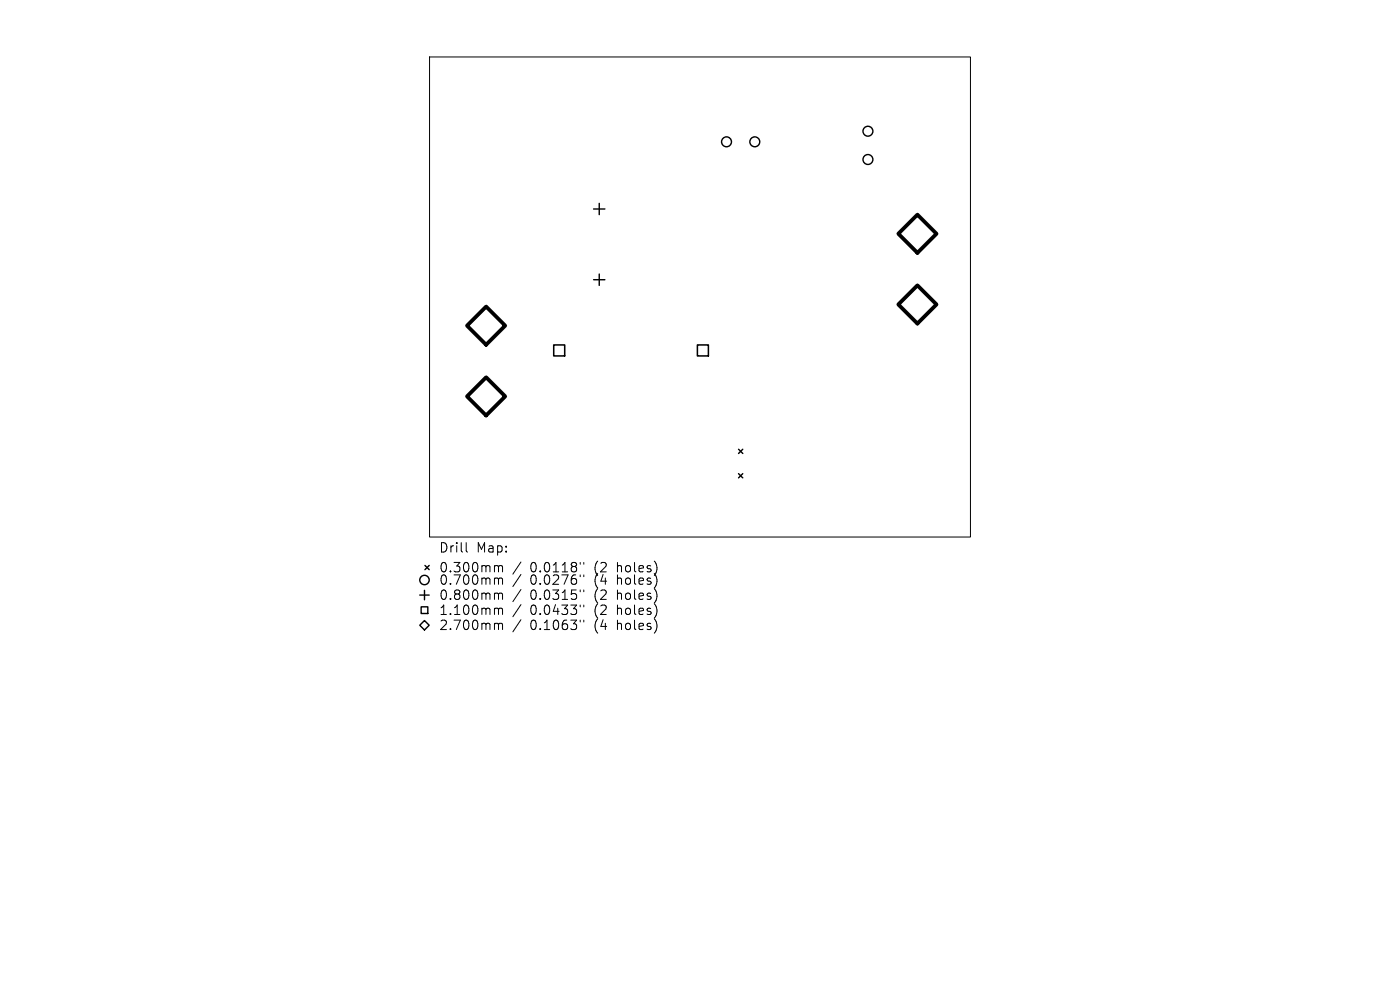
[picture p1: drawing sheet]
<svg xmlns="http://www.w3.org/2000/svg" width="297mm" height="210mm" viewBox="0 0 297 210" stroke-linecap="round" stroke-linejoin="round" font-family="sans-serif">
<defs><g id="words">
<g font-size="2.8">
<text x="93.1" y="117.5">Drill</text>
<text x="101.1" y="117.5">Map:</text>
<text x="93.1" y="121.7">0.300mm</text>
<text x="93.1" y="124.3">0.700mm</text>
<text x="112.5" y="121.7">0.0118&quot;</text>
<text x="112.5" y="124.3">0.0276&quot;</text>
<text x="126.2" y="121.7">(2</text>
<text x="126.2" y="124.3">(4</text>
<text x="131.2" y="121.7">holes)</text>
<text x="131.2" y="124.3">holes)</text>
<text x="93.1" y="127.5">0.800mm</text>
<text x="93.1" y="130.7">1.100mm</text>
<text x="112.5" y="127.5">0.0315&quot;</text>
<text x="112.5" y="130.7">0.0433&quot;</text>
<text x="126.2" y="127.5">(2</text>
<text x="126.2" y="130.7">(2</text>
<text x="131.2" y="127.5">holes)</text>
<text x="131.2" y="130.7">holes)</text>
<text x="93.1" y="133.9">2.700mm</text>
<text x="112.5" y="133.9">0.1063&quot;</text>
<text x="126.2" y="133.9">(4</text>
<text x="131.2" y="133.9">holes)</text>
</g>
</g></defs>
<g fill="none" stroke="#000" stroke-width=".21">
<path d="M91.1 12.1h114.8v101.8h-114.8zM98.9 115.1v1.7l.3 .3M105.2 120h.3l.3 .3M110.5 119.2l-1.7 2.6M123.1 119.3v.4M123.8 119.3v.4M105.2 122.6h.3l.3 .3M105.2 125.8h.3l.3 .3M105.2 129h.3l.3 .3M105.2 132.2h.3l.3 .3M105.8 120.3l.2-.3 .5 .1 .1 1.2M105.8 120.3v1"/>
<path d="M105.8 122.9v1M105.8 126.1v1M105.8 129.3v1M105.8 132.5v1M105.8 122.9l.2-.3 .5 .1 .1 1.2M105.8 126.1l.2-.3 .5 .1 .1 1.2M105.8 129.3l.2-.3 .5 .1 .1 1.2M105.8 132.5l.2-.3 .5 .1 .1 1.2M110.5 121.9l-1.7 2.5M110.5 125.1l-1.7 2.5M110.5 128.3l-1.7 2.5M110.5 131.5l-1.7 2.5"/>
<path d="M123.1 121.9v.4M123.1 125.1v.4M123.1 128.3v.4M123.1 131.5v.4M123.8 121.9v.4M123.8 125.1v.4M123.8 128.3v.4M123.8 131.5v.4"/>
</g>
<g fill="none" stroke="#000" stroke-width=".3">
<path d="M125.9 44.3h2.4M125.9 59.3h2.4M127.1 43.1v2.4M127.1 58.1v2.4M156.7 95.3l.9 .9M157.6 95.3l-.9 .9M90.2 119.9l.9 .9M91.1 119.9l-.9 .9M156.7 100.5l.9 .9M157.6 100.5l-.9 .9M89.1 132.6l1-1 1 1-1 1zM89.1 126.2h2"/>
<path d="M89.3 128.7h1.5v1.4h-1.5zM90.1 125.2v2"/>
<circle cx="154.1" cy="30.1" r="1.05"/>
<circle cx="160.1" cy="30.1" r="1.05"/>
<circle cx="184.1" cy="27.8" r="1.05"/>
<circle cx="184.1" cy="33.8" r="1.05"/>
<circle cx="90.1" cy="123" r="1"/>
</g>
<path d="M117.5 73.2h2.3v2.3h-2.3zM147.9 73.2h2.4v2.3h-2.4z" fill="none" stroke="#000" stroke-width=".33"/>
<path d="M194.6 45.5l4.1 4.1-4.1 4-4-4zM99.1 69.1l4-4.1 4.1 4.1-4.1 4zM194.6 60.5l4.1 4.1-4.1 4-4-4zM103.1 80l4.1 4.1-4.1 4-4-4z" fill="none" stroke="#000" stroke-width=".81"/>
<use href="#words"/>
</svg>
